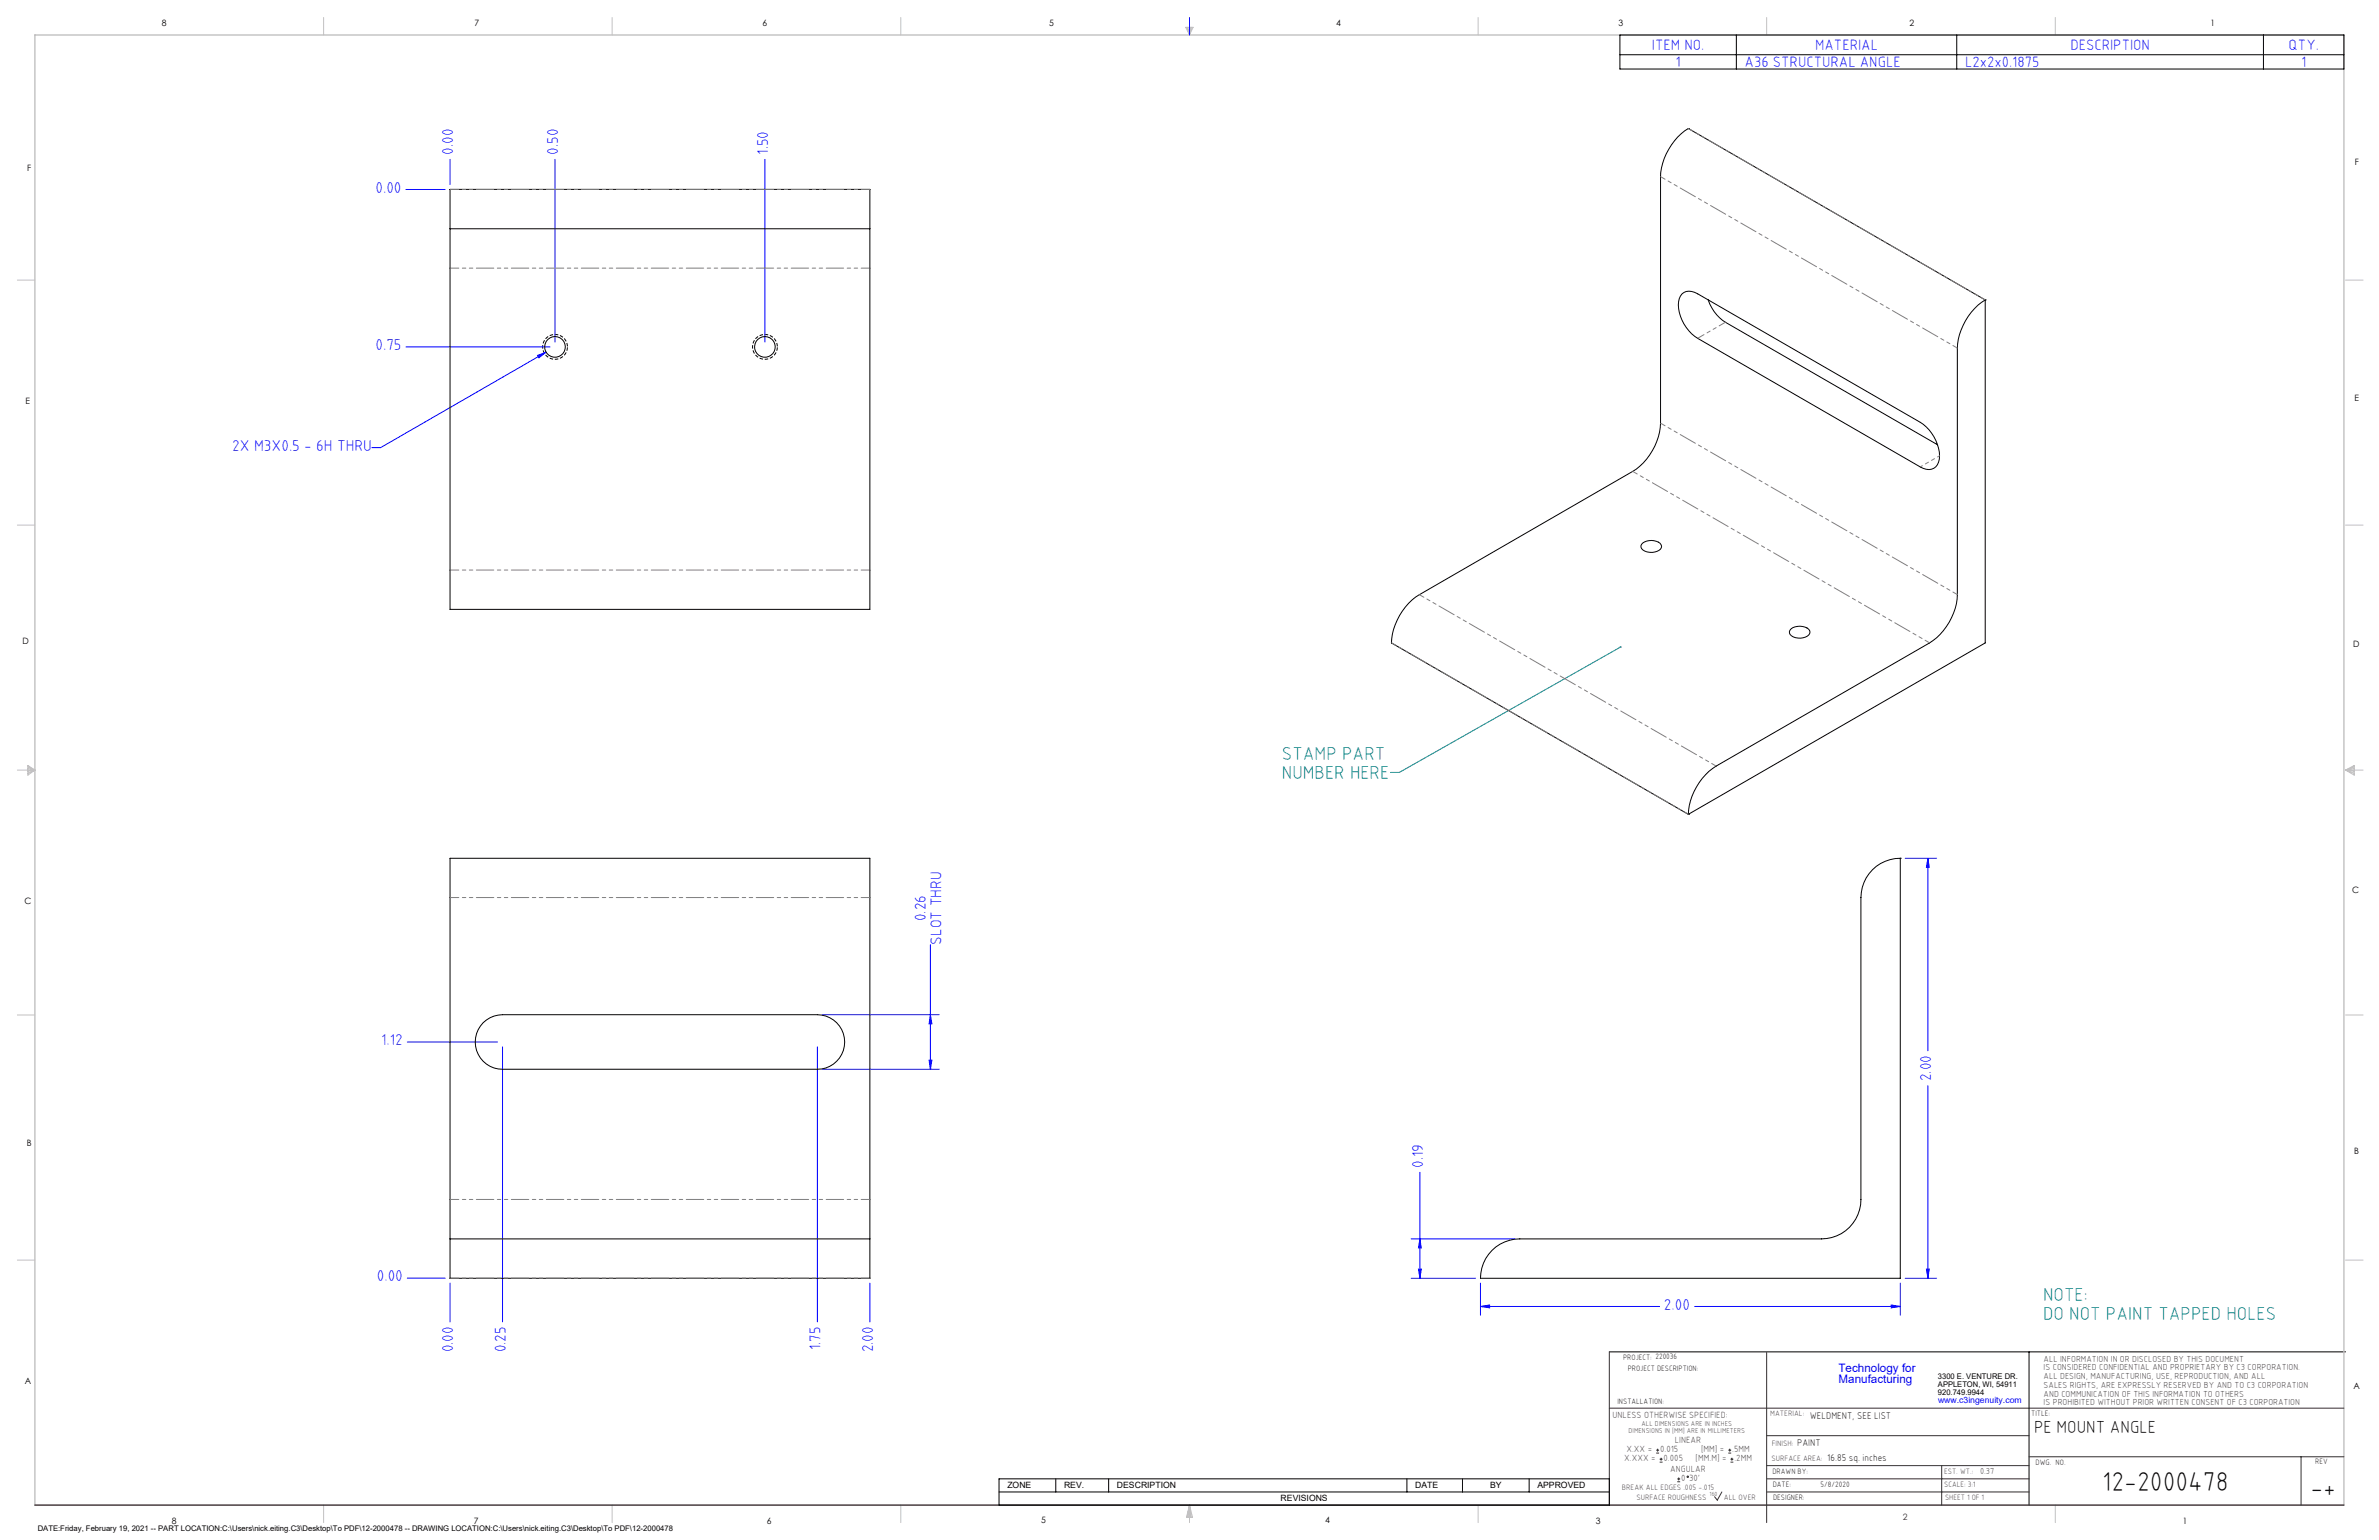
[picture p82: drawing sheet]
<svg xmlns="http://www.w3.org/2000/svg" width="864mm" height="559mm" viewBox="0 0 864 559" stroke-linecap="round" stroke-linejoin="round" font-family="sans-serif">
<defs><g id="words">
<g font-size="9.9">
<text x="763.2" y="541.1">12-2000478</text>
<text x="838.7" y="543.2">-+</text>
</g>
<g font-size="6.8" fill="#008080">
<text x="465.3" y="275.8">STAMP PART</text>
<text x="465.3" y="282.6">NUMBER HERE</text>
<text x="741.7" y="472.1">NOTE:</text>
<text x="741.7" y="479">DO NOT PAINT TAPPED HOLES</text>
</g>
<text font-size="6.3" x="738.4" y="519.9">PE MOUNT ANGLE</text>
<g font-size="5.7" fill="#00f">
<text x="164.5" y="56.2" transform="rotate(-90 164.5 56.2)">0.00</text>
<text x="202.6" y="56.2" transform="rotate(-90 202.6 56.2)">0.50</text>
<text x="278.8" y="56.2" transform="rotate(-90 278.8 56.2)">1.50</text>
<text x="136.3" y="69.9">0.00</text>
<text x="136.3" y="127">0.75</text>
<text x="84.3" y="163.5">2X M3X0.5 - 6H THRU</text>
<text x="336.1" y="334.3" transform="rotate(-90 336.1 334.3)">0.26</text>
<text x="341.8" y="342.8" transform="rotate(-90 341.8 342.8)">SLOT THRU</text>
<text x="138.3" y="379.2">1.12</text>
<text x="701" y="392.4" transform="rotate(-90 701 392.4)">2.00</text>
<text x="516.6" y="423.8" transform="rotate(-90 516.6 423.8)">0.19</text>
<text x="136.8" y="464.9">0.00</text>
<text x="604" y="475.2">2.00</text>
<text x="164.5" y="490.7" transform="rotate(-90 164.5 490.7)">0.00</text>
<text x="183.6" y="490.7" transform="rotate(-90 183.6 490.7)">0.25</text>
<text x="297.9" y="490" transform="rotate(-90 297.9 490)">1.75</text>
<text x="316.9" y="490.7" transform="rotate(-90 316.9 490.7)">2.00</text>
</g>
<g font-size="5.4" fill="#00f">
<text x="599.7" y="18.1">ITEM NO.</text>
<text x="658.9" y="18.1">MATERIAL</text>
<text x="751.6" y="18.1">DESCRIPTION</text>
<text x="830.8" y="18.1">QTY.</text>
<text x="608.2" y="24.3">1</text>
<text x="633.3" y="24.3">A36 STRUCTURAL ANGLE</text>
<text x="713.3" y="24.3">L2x2x0.1875</text>
<text x="835.3" y="24.3">1</text>
</g>
<g font-size="4.2" fill="#00f">
<text x="667.4" y="497.7">Technology for</text>
<text x="667.4" y="502">Manufacturing</text>
</g>
<g font-size="3.5">
<text x="657" y="514.9">WELDMENT, SEE LIST</text>
<text x="652.4" y="524.7">PAINT</text>
<text x="663.3" y="530.1">16.85 sq. inches</text>
</g>
<g font-size="3.3" fill="#382c30">
<text x="585.4" y="514.4">UNLESS OTHERWISE SPECIFIED:</text>
<text x="590.4" y="526.8">X.XX =</text>
<text x="602.6" y="526.8">0.015</text>
<text x="608" y="523.6">LINEAR</text>
<text x="617.5" y="526.8">[MM] =</text>
<text x="628.8" y="526.8">.5MM</text>
<text x="589.6" y="530.1">X.XXX =</text>
<text x="603.9" y="530.1">0.005</text>
<text x="606.3" y="534">ANGULAR</text>
<text x="615.5" y="530.1">[MM.M] =</text>
<text x="629.6" y="530.1">.2MM</text>
<text x="610.3" y="537.3">0</text>
<text x="613.2" y="537.3">30'</text>
</g>
<g font-size="3.2">
<text x="58.8" y="9.6">8</text>
<text x="172.3" y="9.5">7</text>
<text x="276.8" y="9.5">6</text>
<text x="380.9" y="9.6">5</text>
<text x="485" y="9.5">4</text>
<text x="587.5" y="9.5">3</text>
<text x="693.1" y="9.5">2</text>
<text x="802.4" y="9.5">1</text>
<text x="854.9" y="59.8">F</text>
<text x="9.9" y="62">F</text>
<text x="9.3" y="146.5">E</text>
<text x="854.7" y="145.5">E</text>
<text x="8.2" y="233.6">D</text>
<text x="854.3" y="234.9">D</text>
<text x="8.9" y="328.1">C</text>
<text x="853.9" y="324.1">C</text>
<text x="9.7" y="415.8">B</text>
<text x="854.6" y="418.6">B</text>
<text x="9" y="502">A</text>
<text x="854.3" y="503.9">A</text>
<text x="62.3" y="552.9">8</text>
<text x="172" y="552.9">7</text>
<text x="278.3" y="552.9">6</text>
<text x="377.9" y="552.8">5</text>
<text x="481" y="552.8">4</text>
<text x="579.3" y="552.8">3</text>
<text x="792.4" y="552.8">1</text>
</g>
<g font-size="3.2" fill="#382c30">
<text x="741.9" y="494.1">ALL INFORMATION IN OR DISCLOSED BY THIS DOCUMENT</text>
<text x="741.9" y="497.3">IS CONSIDERED CONFIDENTIAL AND PROPRIETARY BY C3 CORPORATION.</text>
<text x="741.9" y="500.4">ALL DESIGN, MANUFACTURING, USE, REPRODUCTION, AND ALL</text>
<text x="741.9" y="503.6">SALES RIGHTS, ARE EXPRESSLY RESERVED BY AND TO C3 CORPORATION</text>
<text x="741.9" y="506.8">AND COMMUNICATION OF THIS INFORMATION TO OTHERS</text>
<text x="741.9" y="510">IS PROHIBITED WITHOUT PRIOR WRITTEN CONSENT OF C3 CORPORATION</text>
<text x="718.8" y="534.7">0.37</text>
<text x="690.7" y="551.6">2</text>
</g>
<text font-size="3.1" fill="#00f" x="703.5" y="509.2">www.c3ingenuity.com</text>
<g font-size="3.1">
<text x="365.7" y="540">ZONE</text>
<text x="386.3" y="540">REV.</text>
<text x="405.5" y="540">DESCRIPTION</text>
<text x="464.9" y="544.8">REVISIONS</text>
<text x="513.7" y="540">DATE</text>
<text x="540.9" y="540">BY</text>
<text x="558.1" y="540">APPROVED</text>
</g>
<g font-size="2.8">
<text x="589.2" y="493.3">PROJECT: 220036</text>
<text x="590.9" y="497.3">PROJECT DESCRIPTION:</text>
<text x="703.5" y="500.5">3300 E. VENTURE DR.</text>
<text x="703.5" y="503.3">APPLETON, WI, 54911</text>
<text x="587.1" y="509.6">INSTALLATION:</text>
<text x="703.5" y="506.2">920.749.9944</text>
<text x="737.3" y="513.8">TITLE:</text>
<text x="738.9" y="531.5">DWG. NO.</text>
<text x="840.5" y="531.3">REV</text>
<text x="643.4" y="534.9">DRAWN BY:</text>
<text x="643.5" y="539.7">DATE:</text>
<text x="660.9" y="539.6">5/8/2020</text>
<text x="643.6" y="544.4">DESIGNER:</text>
<text x="13.7" y="555.5">DATE:Friday, February 19, 2021 -- PART LOCATION:C:\Users\nick.eiting.C3\Desktop\To PDF\12-2000478 -- DRAWING LOCATION:C:\Users\nick.eiting.C3\Desktop\To PDF\12-2000478</text>
</g>
<g font-size="2.8" fill="#382c30">
<text x="642.6" y="513.8">MATERIAL:</text>
<text x="643.2" y="524.8">FINISH:</text>
<text x="643.1" y="530.1">SURFACE AREA:</text>
<text x="705.7" y="534.7">EST. WT.:</text>
<text x="705.7" y="539.7">SCALE: 3:1</text>
<text x="588.8" y="540.5">BREAK ALL EDGES .005 -.015</text>
<text x="594" y="544.2">SURFACE ROUGHNESS</text>
<text x="625.8" y="544.2">ALL OVER</text>
<text x="706.1" y="544.4">SHEET 1 OF 1</text>
</g>
<g font-size="2.5" fill="#382c30">
<text x="591.2" y="520.1">DIMENSIONS IN [MM] ARE IN MILLIMETERS</text>
<text x="595.9" y="517.3">ALL DIMENSIONS ARE IN INCHES</text>
</g>
<text font-size="2.2" fill="#382c30" x="620.6" y="542.9">160</text>
</g></defs>
<g fill="none" stroke="#000" stroke-width=".36">
<path d="M588 12.7h262.9v12.3h-262.9zM588 19.9h262.9M630.3 12.7v12.3M710.3 12.7v12.3M821.7 12.7v12.3M584.2 490.5h267.3M736.6 490.5v55.6M362.7 536.6h221.5v9.5h-221.5zM383.3 536.6v4.8M402.4 536.6v4.8M510.7 536.6v4.8M530.9 536.6v4.8"/>
<path d="M555.1 536.6v4.8M362.7 541.4h221.5"/>
</g>
<g fill="none" stroke="#c0c0c0" stroke-width=".36">
<path d="M117.5 6.4v6.3M222.2 6.4v6.3M327 6.4v6.3M430.4 9.9h2.7l-1.3 2.8zM430.9 9.9l.9 2.8M431.2 9.9l.6 2.8M432.1 9.9l-.3 2.8M432.6 9.9l-.8 2.8M536.6 6.4v6.3M641.3 6.4v6.3M746.1 6.4v6.3M6.3 101.6h6.4"/>
<path d="M851.5 101.6h6.3M6.3 190.5h6.4M851.5 190.5h6.3M6.3 279.4h6.4M10.1 277.7l2.6 1.7-2.6 1.9zM10.1 278.2l2.6 1.2M10.1 278.8l2.6 .6M12.7 279.4l-2.6 1.2M12.7 279.4l-2.6 .5M851.5 279.4h6.3M851.5 279.4l3.1 .5M851.5 279.4l3.1 1.2"/>
<path d="M851.5 279.4l3.1-1.7v3.6zM854.6 278.8l-3.1 .6M854.6 278.2l-3.1 1.2M6.3 368.3h6.4M851.5 368.3h6.3M6.3 457.2h6.4M851.5 457.2h6.3M117.5 546.1v6.4M222.2 546.1v6.4M327 546.1v6.4M431.8 546.1v6.4M431.8 546.1l1.1 4.5h-2.2z"/>
<path d="M431.8 546.1l.6 4.5M431.8 546.1l-.9 4.5M431.8 546.1l-.4 4.5M431.8 546.1l.3 4.5M536.6 546.1v6.4M746.1 546.1v6.4"/>
</g>
<path d="M12.7 546.1v-533.4h838.2v533.4" fill="none" stroke="#c0c0c0" stroke-width=".5"/>
<g fill="none" stroke="#00f" stroke-width=".36">
<path d="M431.8 6.4v6.3M163.4 57.8v9.2M201.5 57.8v66.3M277.7 57.8v66.3M147.4 68.8h14.2M147.4 125.9h52.3M195.1 129l3.1-1.2-2.6 2.1zM198.2 127.8l-60 34.6h-3.2M691.6 311.4h11.4M699.8 311.4v69.9M699.8 311.4l.5 3.3h-1zM337.7 342.8v45.2"/>
<path d="M147.8 378.1h32.8M182.4 379.9v99.8M296.7 379.9v99.8M298.5 368.2h42.4M337.7 368.2l.6 3.3h-1zM298.5 388h42.4M337.3 384.7h1l-.6 3.3zM699.8 394v69.8M515.4 425.4v38.4M512.3 449.5h37.6M515.4 449.5l.5 3.3h-1zM147.8 463.8h13.8"/>
<path d="M163.4 465.6v14.1M315.8 465.6v14.1M512.3 463.8h23.4M514.9 460.5h1l-.5 3.3zM537.4 474.1l3.3-.6v1.1zM537.4 465.6v11.6M537.4 474.1h65M615.1 474.1h74.7M686.5 473.5l3.3 .6-3.3 .5zM689.8 465.6v11.6M691.6 463.8h11.4M699.3 460.5h1l-.5 3.3z"/>
</g>
<path d="M584.2 490.5v55.6M641.3 490.7v61.8M584.2 511h266.7M641.3 520.9h95.3M641.3 531.8h95.3M641.3 536.6h95.3M704.8 531.8v14.3M736.6 528.6h114.3M835.3 528.6v17.5M625.1 541.4l-1.7 2.9-1-1.2M641.3 541.4h95.3" fill="none" stroke="#382c30" stroke-width=".36"/>
<path d="M12.7 546.1h838.2" fill="none" stroke="#382c30" stroke-width=".5"/>
<path d="M206 125.9a4.5 4.5 0 0 0-6.7-4 4.5 4.5 0 0 0-.2 7.8 4.5 4.5 0 0 0 6.9-3.5v-.3M282.2 125.9a4.5 4.5 0 0 0-6.7-4 4.5 4.5 0 0 0-.2 7.8 4.5 4.5 0 0 0 6.9-3.5v-.3" fill="none" stroke="#000" stroke-width=".36" stroke-dasharray="1.3 .6" stroke-dashoffset="-.2" stroke-linecap="butt"/>
<path d="M588.3 234.8l-80.3 45.5h-3.2" fill="none" stroke="#008080" stroke-width=".36"/>
<path d="M588 234.6h.6a.34 .34 0 0 1-.3 .5 .34 .34 0 0 1-.3-.5z" fill="#008080"/>
<g fill="#00f">
<path d="M195.1 129l3.1-1.2-2.6 2.1z"/>
<path d="M537.4 474.1l3.3-.6v1.1zM686.5 473.5l3.3 .6-3.3 .5z"/>
<path d="M699.3 460.5h1l-.5 3.3zM699.8 311.4l.5 3.3h-1z"/>
<path d="M337.7 368.2l.6 3.3h-1zM337.3 384.7h1l-.6 3.3zM515.4 449.5l.5 3.3h-1zM514.9 460.5h1l-.5 3.3z"/>
</g>
<g fill="none" stroke="#000" stroke-width=".36">
<path d="M612.9 46.6a22.4 22.4 0 0 0-10.1 17.5v89.5a22.3 22.3 0 0 1-10.1 17.5l-77.5 44.7a22.2 22.2 0 0 0-10.1 17.5l107.8 62.2M612.9 46.6h.1M612.9 46.6l107.8 62.2M163.4 83v-14.3h152.4v14.3M163.4 83v138.1h152.4v-138.1M163.4 83h152.4M610.6 106.6a4.6 4.6 0 0 1 5.7 0l80.8 46.6a15.1 15.1 0 0 1 6.9 13.4 4.1 4.1 0 0 1-2.6 3.6 4.1 4.1 0 0 1-4.3-.8l-80.8-46.6a14.9 14.9 0 0 1-6.9-13.4l.2-1.1zM620.1 108.8a15.4 15.4 0 0 0 6.3 8.1l77 44.5M720.7 108.8a22.3 22.3 0 0 0-10.2 17.5v89.5a22.2 22.2 0 0 1-10.1 17.5l-77.4 44.7a22.4 22.4 0 0 0-10.1 17.5M720.7 108.8h.1M720.7 108.8v124.5l-107.8 62.2M596.3 197.1a5.1 5.1 0 0 1 6.7 .6 2.14 2.14 0 0 1-2.3 2.6l-.9 .1a3.5 3.5 0 0 1-4.1-2.3z"/>
<path d="M650.2 228.2a5.2 5.2 0 0 1 6.7 .6 2.22 2.22 0 0 1-2.3 2.6l-.9 .2a3.9 3.9 0 0 1-4.1-1.9v-.5zM612.9 295.5h.1M689.8 311.4a14.3 14.3 0 0 0-14.3 14.3v109.6a14.3 14.3 0 0 1-14.3 14.2h-109.5a14.3 14.3 0 0 0-14.3 14.3M689.8 311.4h.1M689.8 311.4v152.4h-152.4M175.4 371.1a10.1 10.1 0 0 1 7-2.9h114.3a9.9 9.9 0 0 1 9.9 9.9 9.9 9.9 0 0 1-9.9 9.9h-114.3a9.9 9.9 0 0 1-9.1-6.1 9.9 9.9 0 0 1 2.1-10.8zM163.4 449.5v14.3M163.4 449.5v-138.1h152.4v138.1M163.4 449.5h152.4M315.8 449.5v14.3M163.4 463.8h152.4M163.4 463.8h.1"/>
<path d="M315.8 463.8h.1M537.4 463.8h.1"/>
<circle cx="201.5" cy="125.9" r="3.8"/>
<circle cx="277.7" cy="125.9" r="3.8"/>
</g>
<path d="M315.8 68.7h-152.4M315.8 97.3h-152.4M315.8 206.8h-152.4M315.8 325.7h-152.4M315.8 435.2h-152.4M315.8 463.8h-152.4" fill="none" stroke="#808080" stroke-width=".36" stroke-dasharray="6.3 1.3 1.3 1.3 1.3 1.3" stroke-dashoffset="3.2"/>
<path d="M720.7 108.8l-107.8-62.2M710.6 126.3l-107.8-62.2M710.6 215.8l-107.8-62.2M700.5 233.3l-107.8-62.2M623 278l-107.8-62.2M612.9 295.5l-107.8-62.2" fill="none" stroke="#808080" stroke-width=".36" stroke-dasharray="6.3 1.3 1.3 1.3 1.3 1.3" stroke-dashoffset="4.5"/>
<path d="M697.1 169.4l7-4" fill="none" stroke="#808080" stroke-width=".36" stroke-dasharray="6.3 1.3 1.3 1.3 1.3 1.3" stroke-dashoffset="5.5"/>
<path d="M616.3 122.7l10.1-5.8" fill="none" stroke="#808080" stroke-width=".36" stroke-dasharray="6.3 1.3 1.3 1.3 1.3 1.3" stroke-dashoffset="3.7"/>
<g fill="none" stroke="#382c30" stroke-width=".36">
<path d="M601.2 527.3h1.1M601.2 526.2h1.1M601.7 525.7v1M602.5 530.5h1M602.5 529.5h1M603 529v1M608.9 537.7h1M608.9 536.6h1M609.4 536.1v1.1M627.4 527.3h1M627.4 526.2h1M627.9 525.7v1"/>
<path d="M628.2 530.5h1M628.2 529.5h1M628.7 529v1"/>
<circle cx="612.7" cy="535.9" r=".27"/>
</g>
<use href="#words"/>
</svg>
